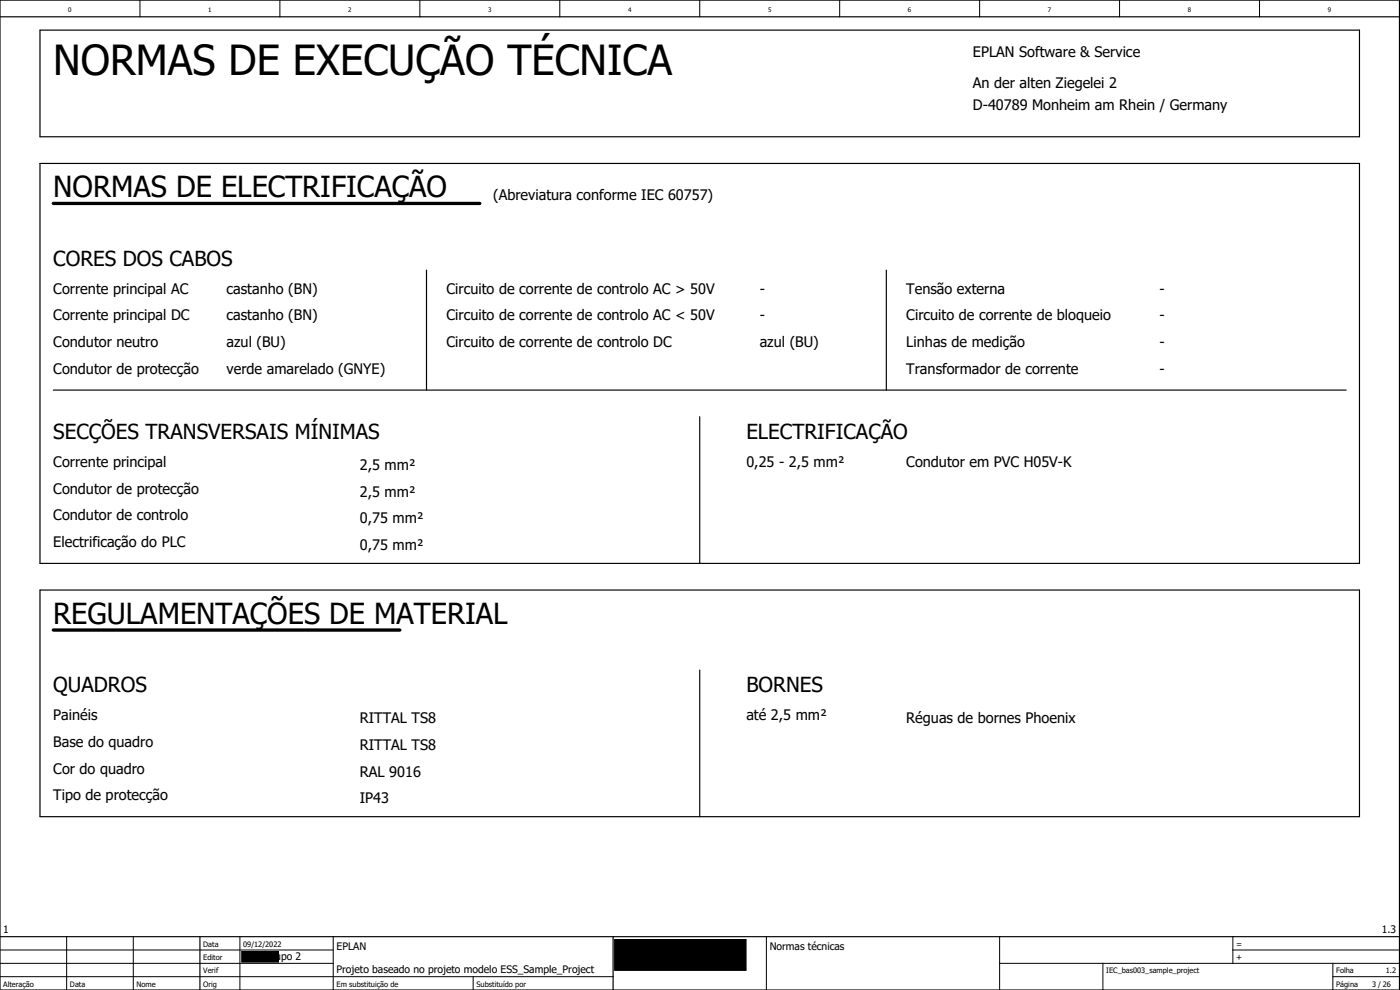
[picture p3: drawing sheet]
<svg xmlns="http://www.w3.org/2000/svg" width="420mm" height="297mm" viewBox="0 0 420 297" stroke-linecap="round" stroke-linejoin="round" font-family="sans-serif">
<defs><g id="words">
<text font-size="12.4" x="16" y="22.5">NORMAS DE EXECUÇÃO TÉCNICA</text>
<g font-size="8.7">
<text x="16" y="59.2">NORMAS DE ELECTRIFICAÇÃO</text>
<text x="16" y="187.2">REGULAMENTAÇÕES DE MATERIAL</text>
</g>
<g font-size="6.2">
<text x="16" y="79.8">CORES DOS CABOS</text>
<text x="16" y="131.8">SECÇÕES TRANSVERSAIS MÍNIMAS</text>
<text x="224" y="131.8">ELECTRIFICAÇÃO</text>
<text x="16" y="207.8">QUADROS</text>
<text x="224" y="207.8">BORNES</text>
</g>
<g font-size="4.3">
<text x="292" y="17">EPLAN Software &amp; Service</text>
<text x="292" y="26.5">An der alten Ziegelei 2</text>
<text x="292" y="33">D-40789 Monheim am Rhein / Germany</text>
<text x="148" y="60.1">(Abreviatura conforme IEC 60757)</text>
<text x="16" y="88.1">Corrente principal AC</text>
<text x="68" y="88.1">castanho (BN)</text>
<text x="134" y="88.1">Circuito de corrente de controlo AC &gt; 50V</text>
<text x="228" y="88.1">-</text>
<text x="272" y="88.1">Tensão externa</text>
<text x="348" y="88.1">-</text>
<text x="16" y="96.1">Corrente principal DC</text>
<text x="68" y="96.1">castanho (BN)</text>
<text x="134" y="96.1">Circuito de corrente de controlo AC &lt; 50V</text>
<text x="228" y="96.1">-</text>
<text x="272" y="96.1">Circuito de corrente de bloqueio</text>
<text x="348" y="96.1">-</text>
<text x="16" y="104.1">Condutor neutro</text>
<text x="68" y="104.1">azul (BU)</text>
<text x="134" y="104.1">Circuito de corrente de controlo DC</text>
<text x="228" y="104.1">azul (BU)</text>
<text x="272" y="104.1">Linhas de medição</text>
<text x="348" y="104.1">-</text>
<text x="16" y="112.1">Condutor de protecção</text>
<text x="68" y="112.1">verde amarelado (GNYE)</text>
<text x="272" y="112.1">Transformador de corrente</text>
<text x="348" y="112.1">-</text>
<text x="16" y="140.1">Corrente principal</text>
<text x="108" y="141">2,5 mm²</text>
<text x="224" y="140.1">0,25 - 2,5 mm²</text>
<text x="272" y="140.1">Condutor em PVC H05V-K</text>
<text x="16" y="148.1">Condutor de protecção</text>
<text x="108" y="149">2,5 mm²</text>
<text x="16" y="156.1">Condutor de controlo</text>
<text x="108" y="157">0,75 mm²</text>
<text x="16" y="164.1">Electrificação do PLC</text>
<text x="108" y="165">0,75 mm²</text>
<text x="16" y="216.1">Painéis</text>
<text x="108" y="217">RITTAL TS8</text>
<text x="224" y="216.1">até 2,5 mm²</text>
<text x="272" y="217">Réguas de bornes Phoenix</text>
<text x="16" y="224.1">Base do quadro</text>
<text x="108" y="225">RITTAL TS8</text>
<text x="16" y="232.1">Cor do quadro</text>
<text x="108" y="233">RAL 9016</text>
<text x="16" y="240.1">Tipo de protecção</text>
<text x="108" y="241">IP43</text>
</g>
<g font-size="3.1">
<text x="1" y="280">1</text>
<text x="414.7" y="280">1.3</text>
<text x="101" y="285">EPLAN</text>
<text x="231" y="285">Normas técnicas</text>
<text x="79.4" y="288">Grupo 2</text>
<text x="101" y="292">Projeto baseado no projeto modelo ESS_Sample_Project</text>
</g>
<g font-size="2.5">
<text x="371" y="284">=</text>
<text x="371" y="288">+</text>
</g>
<g font-size="2.2">
<text x="61" y="284">Data</text>
<text x="73" y="284">09/12/2022</text>
<text x="61" y="288">Editor</text>
<text x="61" y="292">Verif</text>
<text x="332" y="292">IEC_bas003_sample_project</text>
<text x="401" y="292">Folha</text>
<text x="415.9" y="292">1.2</text>
<text x="1" y="296">Alteração</text>
<text x="21" y="296">Data</text>
<text x="41" y="296">Nome</text>
<text x="61" y="296">Orig</text>
<text x="101" y="296">Em substituição de</text>
<text x="143" y="296">Substituído por</text>
<text x="401" y="296">Página</text>
<text x="411.8" y="296">3 / 26</text>
</g>
<g font-size="1.9">
<text x="20.5" y="3.7">0</text>
<text x="62.5" y="3.7">1</text>
<text x="104.5" y="3.7">2</text>
<text x="146.5" y="3.7">3</text>
<text x="188.5" y="3.7">4</text>
<text x="230.5" y="3.7">5</text>
<text x="272.5" y="3.7">6</text>
<text x="314.5" y="3.7">7</text>
<text x="356.5" y="3.7">8</text>
<text x="398.5" y="3.7">9</text>
</g>
</g></defs>
<g fill="none" stroke="#000" stroke-width=".3">
<path d="M42 0v5M84 0v5M126 0v5M168 0v5M210 0v5M252 0v5M294 0v5M336 0v5M378 0v5M0 293h184M0 289h100M0 285h100"/>
<path d="M20 281v16M40 281v16M72 281v16M72.6 285.5h11v3.1h-11zM100 281v16M142 293v4M184.5 281.9h39.3v9.2h-39.3zM230 281v16M300 289h120M300 281v16M331 289v8M370 285h50"/>
<path d="M370 281v8M400 293h20M400 289v8"/>
</g>
<g fill="none" stroke="#000" stroke-width=".35">
<path d="M0 5h420M0 0h420v297h-420zM12 9h396v32h-396zM12 49h396v120h-396zM128 81v36M266 81v36M16 117h388M210 125v44M12 177h396v68h-396zM210 201v44M0 281h420M60 281v16"/>
<path d="M184 281v16"/>
</g>
<path d="M16 61h128M16 189h104" fill="none" stroke="#000" stroke-width="1"/>
<path d="M72.6 285.5h11v3.1h-11zM184.5 281.9h39.3v9.2h-39.3z" fill="#000" stroke="#000" stroke-width=".3"/>
<use href="#words"/>
</svg>
